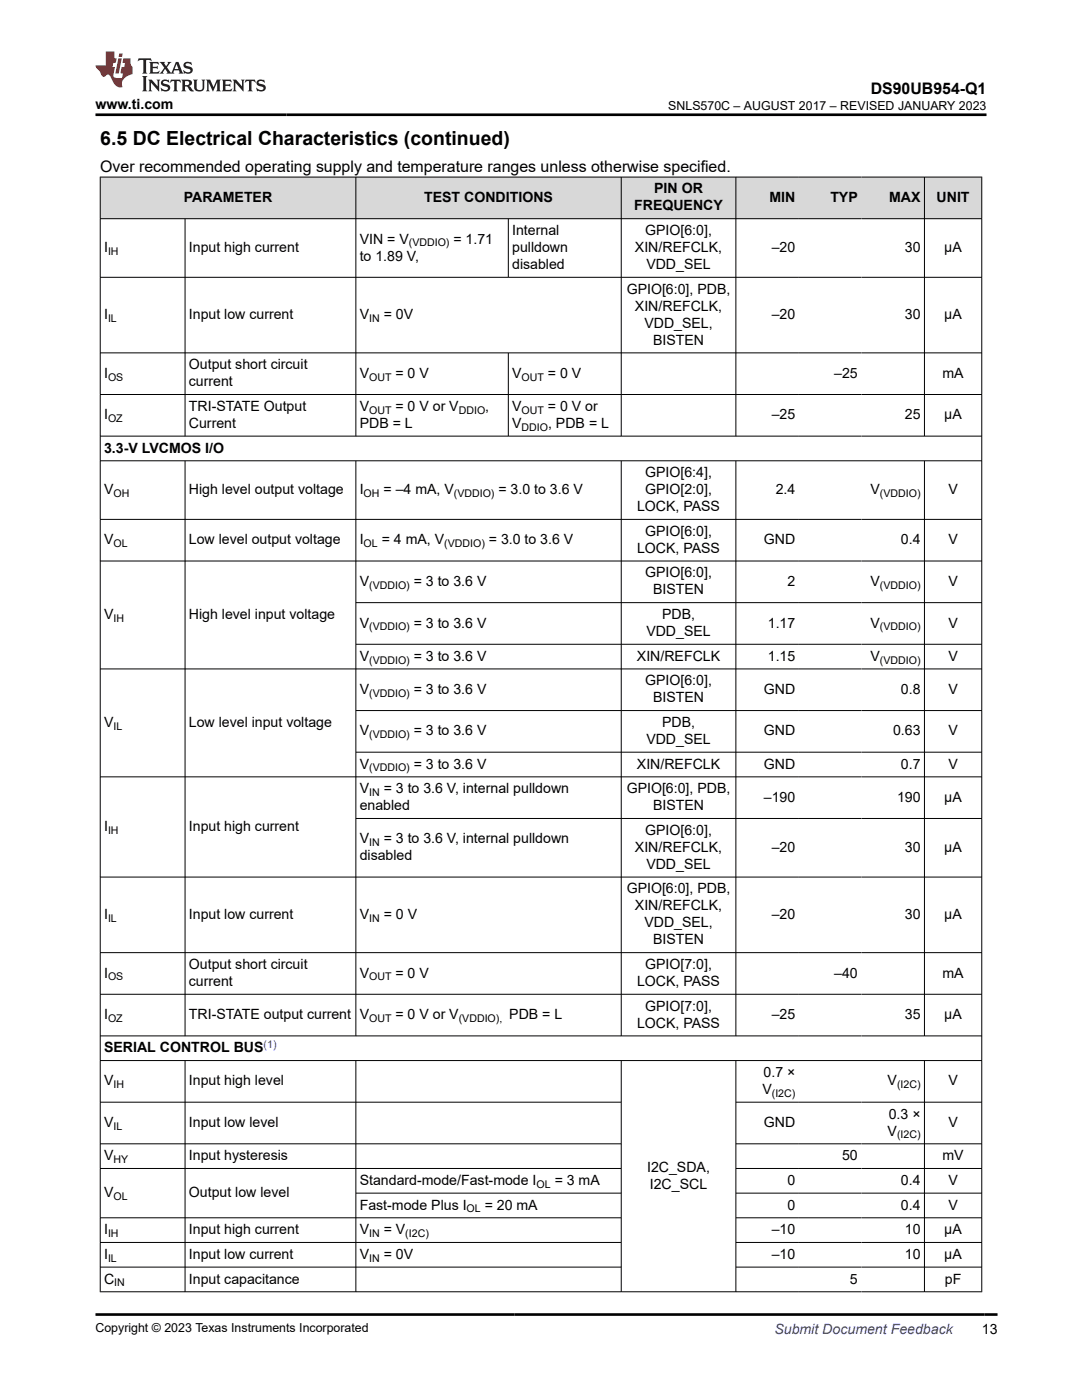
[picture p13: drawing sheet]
<svg xmlns="http://www.w3.org/2000/svg" width="216mm" height="279mm" viewBox="0 0 216 279" stroke-linecap="round" stroke-linejoin="round" font-family="sans-serif">
<defs><g id="words">
<text font-size="3.9" x="20" y="28.8">6.5 DC Electrical Characteristics (continued)</text>
<g font-size="3.2">
<text x="173.7" y="18.7">DS90UB954-Q1</text>
<text x="20" y="34.3">Over recommended operating supply and temperature ranges unless otherwise specified.</text>
</g>
<g font-size="2.8">
<text x="19" y="21.8">www.ti.com</text>
<text x="36.7" y="40.3">PARAMETER</text>
<text x="84.6" y="40.3">TEST CONDITIONS</text>
<text x="126.5" y="42">FREQUENCY</text>
<text x="130.5" y="38.6">PIN OR</text>
<text x="153.5" y="40.3">MIN</text>
<text x="165.7" y="40.3">TYP</text>
<text x="177.4" y="40.3">MAX</text>
<text x="186.9" y="40.3">UNIT</text>
<text x="102.2" y="46.9">Internal</text>
<text x="128.7" y="46.9">GPIO[6:0],</text>
<text x="20.8" y="50.3">I</text>
<text x="37.7" y="50.3">Input high current</text>
<text x="71.8" y="52">to 1.89 V,</text>
<text x="71.8" y="48.6">VIN = V</text>
<text x="90.5" y="48.6">= 1.71</text>
<text x="102.2" y="50.3">pulldown</text>
<text x="102.2" y="53.7">disabled</text>
<text x="126.7" y="50.3">XIN/REFCLK,</text>
<text x="129" y="53.7">VDD_SEL</text>
<text x="154" y="50.3">–20</text>
<text x="180.6" y="50.3">30</text>
<text x="188.4" y="50.3">μA</text>
<text x="125" y="58.6">GPIO[6:0], PDB,</text>
<text x="20.8" y="63.7">I</text>
<text x="37.7" y="63.7">Input low current</text>
<text x="71.8" y="63.7">V</text>
<text x="76.6" y="63.7">= 0V</text>
<text x="126.7" y="62">XIN/REFCLK,</text>
<text x="128.6" y="65.4">VDD_SEL,</text>
<text x="154" y="63.7">–20</text>
<text x="180.6" y="63.7">30</text>
<text x="188.4" y="63.7">μA</text>
<text x="130.3" y="68.8">BISTEN</text>
<text x="20.8" y="75.4">I</text>
<text x="37.7" y="73.7">Output short circuit</text>
<text x="37.7" y="77.1">current</text>
<text x="71.8" y="75.4">V</text>
<text x="78.9" y="75.4">= 0 V</text>
<text x="102.2" y="75.4">V</text>
<text x="109.3" y="75.4">= 0 V</text>
<text x="166.5" y="75.4">–25</text>
<text x="188.1" y="75.4">mA</text>
<text x="20.8" y="83.7">I</text>
<text x="37.7" y="82">TRI-STATE Output</text>
<text x="71.8" y="82">V</text>
<text x="78.9" y="82">= 0 V or V</text>
<text x="96.8" y="82">,</text>
<text x="102.2" y="82">V</text>
<text x="109.3" y="82">= 0 V or</text>
<text x="154" y="83.7">–25</text>
<text x="180.6" y="83.7">25</text>
<text x="188.4" y="83.7">μA</text>
<text x="37.7" y="85.4">Current</text>
<text x="71.8" y="85.4">PDB = L</text>
<text x="102.2" y="85.4">V</text>
<text x="109.4" y="85.4">, PDB = L</text>
<text x="20.8" y="90.3">3.3-V LVCMOS I/O</text>
<text x="128.7" y="95.2">GPIO[6:4],</text>
<text x="20.8" y="98.6">V</text>
<text x="37.7" y="98.6">High level output voltage</text>
<text x="71.8" y="98.6">I</text>
<text x="76.5" y="98.6">= –4 mA, V</text>
<text x="99.5" y="98.6">= 3.0 to 3.6 V</text>
<text x="128.7" y="98.6">GPIO[2:0],</text>
<text x="154.8" y="98.6">2.4</text>
<text x="173.7" y="98.6">V</text>
<text x="189.2" y="98.6">V</text>
<text x="127.1" y="102">LOCK, PASS</text>
<text x="128.7" y="106.9">GPIO[6:0],</text>
<text x="20.8" y="108.6">V</text>
<text x="37.7" y="108.6">Low level output voltage</text>
<text x="71.8" y="108.6">I</text>
<text x="76.2" y="108.6">= 4 mA, V</text>
<text x="97.5" y="108.6">= 3.0 to 3.6 V</text>
<text x="127.1" y="110.3">LOCK, PASS</text>
<text x="152.4" y="108.6">GND</text>
<text x="179.8" y="108.6">0.4</text>
<text x="189.2" y="108.6">V</text>
<text x="71.8" y="116.9">V</text>
<text x="82.6" y="116.9">= 3 to 3.6 V</text>
<text x="128.7" y="115.2">GPIO[6:0],</text>
<text x="130.3" y="118.6">BISTEN</text>
<text x="157.1" y="116.9">2</text>
<text x="173.7" y="116.9">V</text>
<text x="189.2" y="116.9">V</text>
<text x="20.8" y="123.5">V</text>
<text x="37.7" y="123.5">High level input voltage</text>
<text x="71.8" y="125.2">V</text>
<text x="82.6" y="125.2">= 3 to 3.6 V</text>
<text x="132.1" y="123.5">PDB,</text>
<text x="153.2" y="125.2">1.17</text>
<text x="173.7" y="125.2">V</text>
<text x="189.2" y="125.2">V</text>
<text x="71.8" y="131.9">V</text>
<text x="82.6" y="131.9">= 3 to 3.6 V</text>
<text x="127.1" y="131.9">XIN/REFCLK</text>
<text x="129" y="126.9">VDD_SEL</text>
<text x="153.2" y="131.9">1.15</text>
<text x="173.7" y="131.9">V</text>
<text x="189.2" y="131.9">V</text>
<text x="128.7" y="136.8">GPIO[6:0],</text>
<text x="71.8" y="138.5">V</text>
<text x="82.6" y="138.5">= 3 to 3.6 V</text>
<text x="130.3" y="140.2">BISTEN</text>
<text x="152.4" y="138.5">GND</text>
<text x="179.8" y="138.5">0.8</text>
<text x="189.2" y="138.5">V</text>
<text x="20.8" y="145.1">V</text>
<text x="37.7" y="145.1">Low level input voltage</text>
<text x="71.8" y="146.8">V</text>
<text x="82.6" y="146.8">= 3 to 3.6 V</text>
<text x="129" y="148.5">VDD_SEL</text>
<text x="132.1" y="145.1">PDB,</text>
<text x="152.4" y="146.8">GND</text>
<text x="178.2" y="146.8">0.63</text>
<text x="189.2" y="146.8">V</text>
<text x="71.8" y="153.4">V</text>
<text x="82.6" y="153.4">= 3 to 3.6 V</text>
<text x="127.1" y="153.4">XIN/REFCLK</text>
<text x="152.4" y="153.4">GND</text>
<text x="179.8" y="153.4">0.7</text>
<text x="189.2" y="153.4">V</text>
<text x="71.8" y="158.3">V</text>
<text x="71.8" y="161.7">enabled</text>
<text x="76.6" y="158.3">= 3 to 3.6 V, internal pulldown</text>
<text x="125" y="158.3">GPIO[6:0], PDB,</text>
<text x="130.3" y="161.7">BISTEN</text>
<text x="152.4" y="160">–190</text>
<text x="179" y="160">190</text>
<text x="188.4" y="160">μA</text>
<text x="20.8" y="165.9">I</text>
<text x="37.7" y="165.9">Input high current</text>
<text x="128.7" y="166.6">GPIO[6:0],</text>
<text x="71.8" y="168.3">V</text>
<text x="71.8" y="171.7">disabled</text>
<text x="76.6" y="168.3">= 3 to 3.6 V, internal pulldown</text>
<text x="126.7" y="170">XIN/REFCLK,</text>
<text x="129" y="173.4">VDD_SEL</text>
<text x="154" y="170">–20</text>
<text x="180.6" y="170">30</text>
<text x="188.4" y="170">μA</text>
<text x="125" y="178.3">GPIO[6:0], PDB,</text>
<text x="20.8" y="183.4">I</text>
<text x="37.7" y="183.4">Input low current</text>
<text x="71.8" y="183.4">V</text>
<text x="76.6" y="183.4">= 0 V</text>
<text x="126.7" y="181.7">XIN/REFCLK,</text>
<text x="128.6" y="185.1">VDD_SEL,</text>
<text x="154" y="183.4">–20</text>
<text x="180.6" y="183.4">30</text>
<text x="188.4" y="183.4">μA</text>
<text x="130.3" y="188.5">BISTEN</text>
<text x="20.8" y="195.1">I</text>
<text x="37.7" y="193.4">Output short circuit</text>
<text x="37.7" y="196.8">current</text>
<text x="71.8" y="195.1">V</text>
<text x="78.9" y="195.1">= 0 V</text>
<text x="127.1" y="196.8">LOCK, PASS</text>
<text x="128.7" y="193.4">GPIO[7:0],</text>
<text x="166.5" y="195.1">–40</text>
<text x="188.1" y="195.1">mA</text>
<text x="20.8" y="203.4">I</text>
<text x="37.7" y="203.4">TRI-STATE output current</text>
<text x="71.8" y="203.4">V</text>
<text x="78.9" y="203.4">= 0 V or V</text>
<text x="101.6" y="203.4">PDB = L</text>
<text x="128.7" y="201.7">GPIO[7:0],</text>
<text x="154" y="203.4">–25</text>
<text x="180.6" y="203.4">35</text>
<text x="188.4" y="203.4">μA</text>
<text x="127.1" y="205.1">LOCK, PASS</text>
<text x="20.8" y="210">SERIAL CONTROL BUS</text>
<text x="152.4" y="214.9">0.7 ×</text>
<text x="20.8" y="216.6">V</text>
<text x="37.7" y="216.6">Input high level</text>
<text x="152.1" y="218.3">V</text>
<text x="177.1" y="216.6">V</text>
<text x="189.2" y="216.6">V</text>
<text x="20.8" y="224.9">V</text>
<text x="37.7" y="224.9">Input low level</text>
<text x="152.4" y="224.9">GND</text>
<text x="177.1" y="226.6">V</text>
<text x="177.3" y="223.2">0.3 ×</text>
<text x="189.2" y="224.9">V</text>
<text x="20.8" y="231.5">V</text>
<text x="37.7" y="231.5">Input hysteresis</text>
<text x="129.1" y="233.8">I2C_SDA,</text>
<text x="168" y="231.5">50</text>
<text x="188.1" y="231.5">mV</text>
<text x="20.8" y="238.9">V</text>
<text x="37.7" y="238.9">Output low level</text>
<text x="71.8" y="236.5">Standard-mode/Fast-mode I</text>
<text x="110.7" y="236.5">= 3 mA</text>
<text x="129.7" y="237.2">I2C_SCL</text>
<text x="157.1" y="236.5">0</text>
<text x="179.8" y="236.5">0.4</text>
<text x="189.2" y="236.5">V</text>
<text x="71.8" y="241.4">Fast-mode Plus I</text>
<text x="96.7" y="241.4">= 20 mA</text>
<text x="157.1" y="241.4">0</text>
<text x="179.8" y="241.4">0.4</text>
<text x="189.2" y="241.4">V</text>
<text x="20.8" y="246.3">I</text>
<text x="20.8" y="251.2">I</text>
<text x="37.7" y="246.3">Input high current</text>
<text x="37.7" y="251.2">Input low current</text>
<text x="71.8" y="246.3">V</text>
<text x="71.8" y="251.2">V</text>
<text x="76.6" y="246.3">= V</text>
<text x="76.6" y="251.2">= 0V</text>
<text x="154" y="246.3">–10</text>
<text x="154" y="251.2">–10</text>
<text x="180.6" y="246.3">10</text>
<text x="180.6" y="251.2">10</text>
<text x="188.4" y="246.3">µA</text>
<text x="188.4" y="251.2">µA</text>
<text x="20.8" y="256.2">C</text>
<text x="37.7" y="256.2">Input capacitance</text>
<text x="169.6" y="256.2">5</text>
<text x="188.5" y="256.2">pF</text>
<text x="195.9" y="266.1">13</text>
</g>
<text font-size="2.8" fill="#00f" x="154.5" y="266.2">Submit Document Feedback</text>
<g font-size="2.5">
<text x="133.3" y="21.9">SNLS570C – AUGUST 2017 – REVISED JANUARY 2023</text>
<text x="19" y="265.9">Copyright © 2023 Texas Instruments Incorporated</text>
</g>
<g font-size="2.1">
<text x="21.6" y="50.9">IH</text>
<text x="81.6" y="49.2">(VDDIO)</text>
<text x="21.6" y="64.3">IL</text>
<text x="73.7" y="64.3">IN</text>
<text x="21.6" y="76">OS</text>
<text x="73.7" y="76">OUT</text>
<text x="104.1" y="76">OUT</text>
<text x="73.7" y="82.6">OUT</text>
<text x="91.5" y="82.6">DDIO</text>
<text x="104.1" y="82.6">OUT</text>
<text x="21.6" y="84.3">OZ</text>
<text x="104.1" y="86">DDIO</text>
<text x="22.6" y="99.2">OH</text>
<text x="72.6" y="99.2">OH</text>
<text x="90.6" y="99.2">(VDDIO)</text>
<text x="175.6" y="99.2">(VDDIO)</text>
<text x="22.6" y="109.2">OL</text>
<text x="72.6" y="109.2">OL</text>
<text x="88.6" y="109.2">(VDDIO)</text>
<text x="73.7" y="117.5">(VDDIO)</text>
<text x="175.6" y="117.5">(VDDIO)</text>
<text x="22.6" y="124.1">IH</text>
<text x="73.7" y="125.8">(VDDIO)</text>
<text x="175.6" y="125.8">(VDDIO)</text>
<text x="73.7" y="132.4">(VDDIO)</text>
<text x="175.6" y="132.4">(VDDIO)</text>
<text x="73.7" y="139">(VDDIO)</text>
<text x="22.6" y="145.6">IL</text>
<text x="73.7" y="147.3">(VDDIO)</text>
<text x="73.7" y="154">(VDDIO)</text>
<text x="73.7" y="158.9">IN</text>
<text x="21.6" y="166.4">IH</text>
<text x="73.7" y="168.9">IN</text>
<text x="21.6" y="184">IL</text>
<text x="73.7" y="184">IN</text>
<text x="21.6" y="195.7">OS</text>
<text x="73.7" y="195.7">OUT</text>
<text x="21.6" y="204">OZ</text>
<text x="73.7" y="204">OUT</text>
<text x="91.5" y="204">(VDDIO),</text>
<text x="22.6" y="217.2">IH</text>
<text x="154" y="218.9">(I2C)</text>
<text x="179" y="217.2">(I2C)</text>
<text x="22.6" y="225.5">IL</text>
<text x="179" y="227.2">(I2C)</text>
<text x="22.6" y="232.1">HY</text>
<text x="22.6" y="239.5">OL</text>
<text x="107.1" y="237">OL</text>
<text x="93.1" y="242">OL</text>
<text x="21.6" y="246.9">IH</text>
<text x="21.6" y="251.8">IL</text>
<text x="73.7" y="246.9">IN</text>
<text x="73.7" y="251.8">IN</text>
<text x="80.9" y="246.9">(I2C)</text>
<text x="22.8" y="256.7">IN</text>
</g>
<text font-size="2.1" fill="#00f" x="52.6" y="209.1">(1)</text>
</g></defs>
<g fill="#d8d8d8">
<path d="M20 35.3h175.9v8.3h-175.9z" fill-rule="evenodd"/>
<path d="M20.1 35.4h50.8v8.2h-50.8z" fill-rule="evenodd"/>
<path d="M71.1 35.4h52.8v8.2h-52.8z" fill-rule="evenodd"/>
<path d="M124 35.4h22.8v8.2h-22.8z" fill-rule="evenodd"/>
<path d="M146.9 35.4h12.5v8.2h-12.5z" fill-rule="evenodd"/>
<path d="M159.4 35.4h12.5v8.2h-12.5z" fill-rule="evenodd"/>
<path d="M171.9 35.4h12.5v8.2h-12.5z" fill-rule="evenodd"/>
<path d="M184.5 35.4h11.3v8.2h-11.3z" fill-rule="evenodd"/>
</g>
<g fill="none" stroke="#000" stroke-width=".2">
<path d="M19.9 35.3h176.1M20 35.3v222.6M71 35.3v51.8M124 35.3v51.8M146.8 35.3v51.8M184.5 35.3v51.8M195.9 35.3v222.6M19.9 43.6h176.1M19.9 55.3h176.1M36.9 43.6v43.5M101.4 43.6v11.8M19.9 70.4h176.1"/>
<path d="M19.9 78.7h176.1M101.4 70.4v16.7M19.9 87h176.1M19.9 92h176.1M36.9 92v114.8M71 92v114.8M124 92v114.8M146.8 92v114.8M184.5 92v114.8M19.9 103.7h176.1M19.9 112h176.1M19.9 133.5h176.1"/>
<path d="M71 120.3h125M71 128.6h125M19.9 155h176.1M71 141.8h125M71 150.1h125M71 163.3h125M196 175h-176.1M19.9 190.1h176.1M19.9 198.4h176.1M19.9 206.7h176.1M19.9 211.7h176.1M19.9 220h104.1"/>
<path d="M36.9 211.7v46.2M71 211.7v46.2M124 211.7v46.2M146.8 211.7v46.2M146.8 220h49.2M184.5 211.7v46.2M19.9 228.3h104.1M19.9 233.2h104.1M71 238.1h53M146.8 228.3h49.2M146.8 233.2h49.2M146.8 238.1h49.2"/>
<path d="M19.9 257.8h176.1M19.9 248h104.1M19.9 252.9h104.1M124 243h-104.1M146.8 243h49.2M146.8 248h49.2M146.8 252.9h49.2"/>
</g>
<path d="M27.7 11.6l-.2 .6 .5-.2h.6v.1v2.2l-.2 .4h1l-.2-.4v-2.2v-.1h.5l.5 .2-.1-.6zM29.8 12.4l.2 .3v1.6l-.2 .4h1.9l.1-.6a1.08 1.08 0 0 1-1.3 .2v-.7h.6l.4 .2v-.7l-.4 .2h-.6v-.5l.2-.2a1 1 0 0 1 1 .3l-.1-.5zM31.8 12.4l1 1.1-1 1.2h.9l-.2-.2 .4-.8 .5 .8-.2 .2h1.6l-.2-.2 .1-.5h1l.1 .5-.1 .2h.9l-.2-.4-.8-1.9h-.5l-1 2.1-.8-1.1 .9-1h-.8l.2 .2-.5 .6-.3-.6 .1-.2zM35.2 12.8l.4 1h-.8zM36.8 12.5a.65 .65 0 0 0-.2 .7 .65 .65 0 0 0 .6 .5l.7 .1 .1 .3a.79 .79 0 0 1-.7 .4 .79 .79 0 0 1-.7-.5l.1 .7 .2-.1a.93 .93 0 0 0 1.1 0 .93 .93 0 0 0 .4-.9 1.46 1.46 0 0 0-1.2-.6l-.1-.3a1.09 1.09 0 0 1 1.2 .2l-.2-.6-.1 .1-.6-.2zM28.4 15.2l.2 .4v2.2l-.2 .4h1l-.2-.4v-2.2l.2-.4zM29.6 15.9l.2 .4v1.5l-.2 .4h.8l-.3-.4v-1.3l1.7 1.8v-2l.2-.4h-.8l.2 .2 .1 1.1-1.2-1.3zM32.3 16a.65 .65 0 0 0-.2 .8 .65 .65 0 0 0 .7 .4l.6 .2 .1 .2a.79 .79 0 0 1-.7 .4 .79 .79 0 0 1-.7-.5l.1 .7 .2-.1a.93 .93 0 0 0 1.1 .1 .93 .93 0 0 0 .4-1 1.46 1.46 0 0 0-1.2-.5l-.1-.4a1.09 1.09 0 0 1 1.2 .2l-.2-.6-.1 .1-.6-.1zM34.1 15.9l-.1 .6a.63 .63 0 0 1 .7-.3l.1 1.6-.3 .4h1l-.2-.4v-1.6a.66 .66 0 0 1 .8 .3l-.1-.6zM36.2 15.9l.2 .4v1.5l-.2 .4h.9l-.2-.2v-.7h.5l.1 .2a.79 .79 0 0 0 1.2 .6l-1-.9a.61 .61 0 0 0 .6-.6 .61 .61 0 0 0-.5-.7zM36.9 16.2h.2a.47 .47 0 0 1 .5 .1 .47 .47 0 0 1 .1 .5l-.2 .1-.6 .1zM38.5 15.9l.2 .2a2.27 2.27 0 0 0 .4 2 1.04 1.04 0 0 0 1.7-.7v-1.3l.2-.2h-.8l.2 .4v1.1a.6 .6 0 0 1-.6 .6 .6 .6 0 0 1-.6-.6v-1.1l.3-.4zM41.1 15.9l.2 .4v1.5l-.2 .4h.7l-.2-.4v-1.4l.9 1.9 .8-1.9v1.4l-.2 .4h1l-.3-.4v-1.5l.3-.4h-.8l-.7 1.5-.7-1.5zM44.3 15.9l.2 .4v1.5l-.2 .4h1.9l.1-.6a1.09 1.09 0 0 1-1.3 .2v-.7h.6l.4 .2v-.6l-.4 .2h-.6v-.6l.2-.1a1.01 1.01 0 0 1 1 .3l-.1-.6zM46.4 15.9l.3 .4v1.5l-.3 .4h.8l-.2-.4v-1.3l1.6 1.8v-2l.2-.4h-.7l.2 .2v1.1l-1.2-1.3zM49 15.9l-.1 .6a.63 .63 0 0 1 .8-.3v1.6l-.3 .4h1l-.2-.4v-1.6a.66 .66 0 0 1 .8 .3l-.1-.6zM51.4 16a.65 .65 0 0 0-.2 .8 .65 .65 0 0 0 .6 .4l.6 .2 .2 .2a.79 .79 0 0 1-.8 .4 .79 .79 0 0 1-.6-.5l.1 .7 .2-.1a.93 .93 0 0 0 1 .1 .93 .93 0 0 0 .5-1 1.46 1.46 0 0 0-1.3-.5l-.1-.4a1.09 1.09 0 0 1 1.3 .2l-.2-.6-.2 .1-.5-.1z" fill="#231f20"/>
<path d="M21.1 10.3v2.7h-2.1l.1 .4 .9 1a.95 .95 0 0 0 .9 .9 .59 .59 0 0 1 .6-.4 .59 .59 0 0 1 .5 .3l.4 .8a1.59 1.59 0 0 0 2.1 1.4 1.61 1.61 0 0 1 1-2.3l1-.3-.1-1.5a1.59 1.59 0 0 1-.4-1.7h-1.4l-.2 .9h.5l-.1 .9h-.5l-.2 .9v.3l.4 .1-.2 .9h-.6a.73 .73 0 0 1-1.1-.7l.3-1.5h-.5l.2-.9h.5l.2-.9h-.5v-1.3zM23.6 11.6l-.6 3.1h.7l.6-3.1zM23.8 10.7l-.1 .6h.7l.1-.6z" fill="#ed1c24"/>
<path d="M19 22.9h177.8M19.1 262.3h179.9" fill="none" stroke="#000" stroke-width=".53"/>
<use href="#words"/>
</svg>
